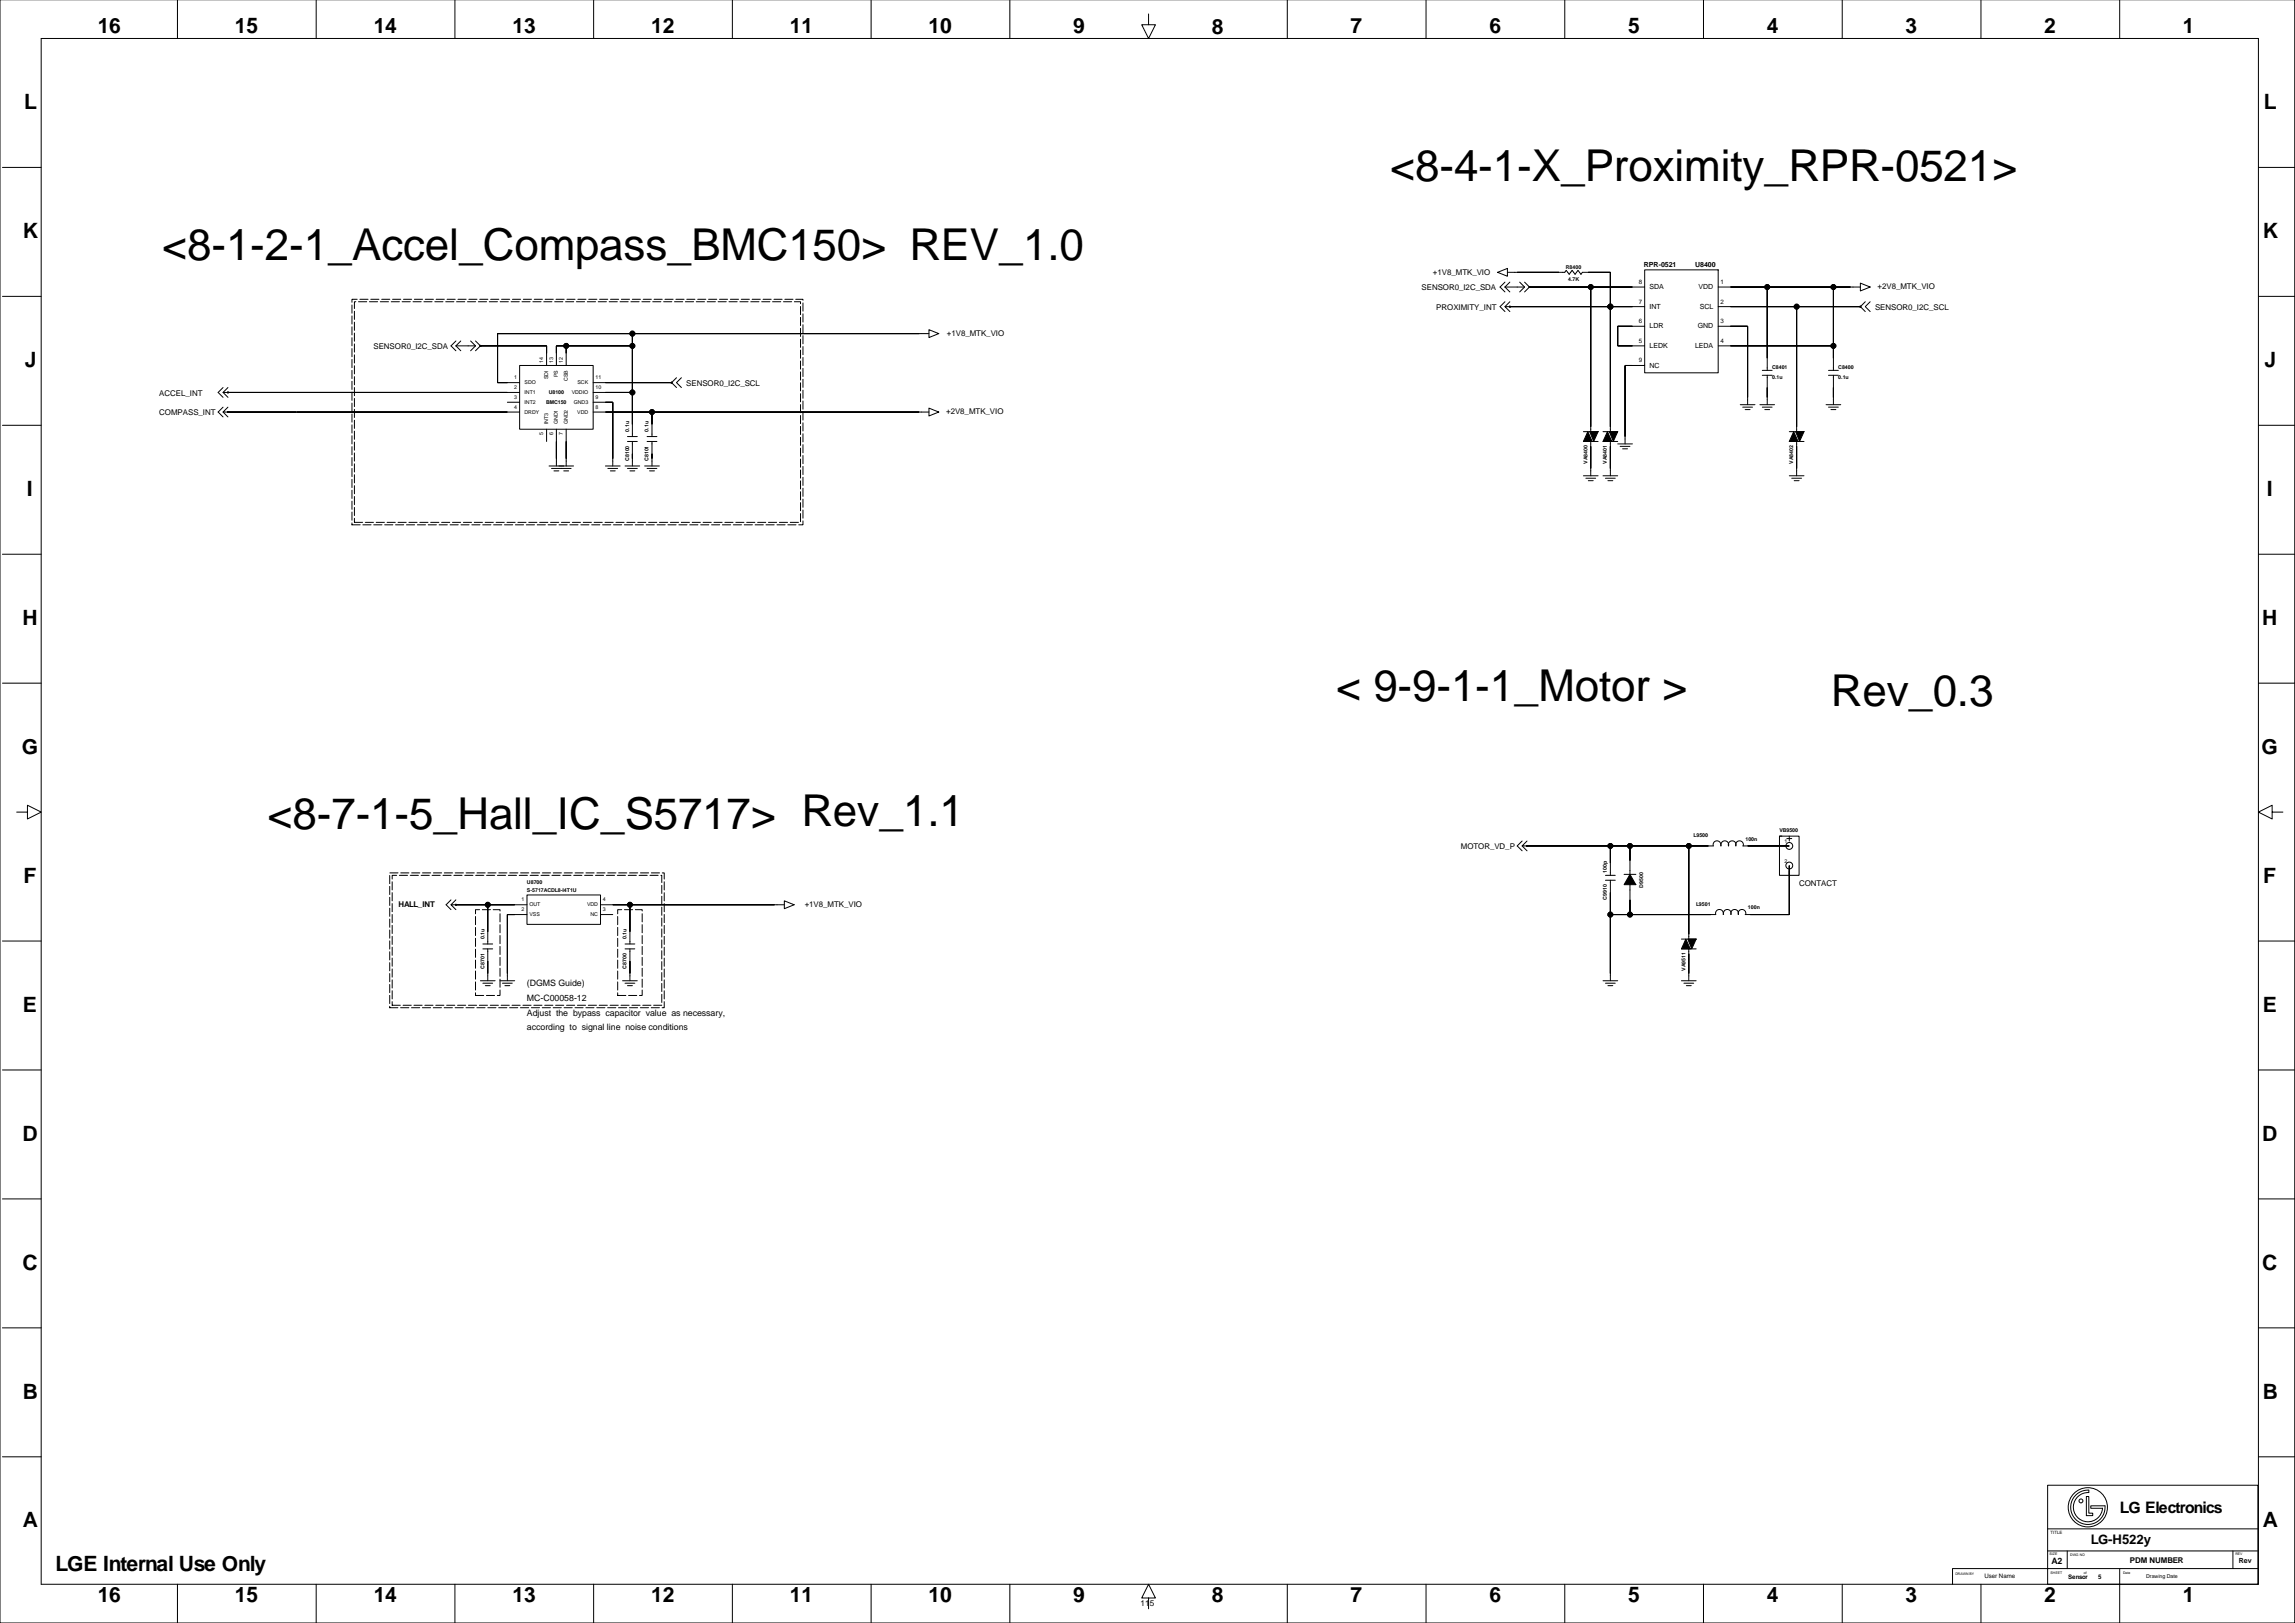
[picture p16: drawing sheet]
<svg xmlns="http://www.w3.org/2000/svg" width="1189mm" height="841mm" viewBox="0 0 1189 841" stroke-linecap="round" stroke-linejoin="round" font-family="sans-serif">
<defs><g id="words">
<g font-size="22.8">
<text x="720" y="94">&lt;8-4-1-X_Proximity_RPR-0521&gt;</text>
<text x="84" y="135">&lt;8-1-2-1_Accel_Compass_BMC150&gt; REV_1.0</text>
<text x="692" y="363">&lt; 9-9-1-1_Motor &gt;</text>
<text x="948" y="366">Rev_0.3</text>
<text x="138" y="429">&lt;8-7-1-5_Hall_IC_S5717&gt; Rev_1.1</text>
</g>
<g font-size="10.9">
<text x="51" y="17">16</text>
<text x="122" y="17">15</text>
<text x="194" y="17">14</text>
<text x="265" y="17">13</text>
<text x="337" y="17">12</text>
<text x="409" y="17">11</text>
<text x="481" y="17">10</text>
<text x="556" y="17">9</text>
<text x="628" y="18">8</text>
<text x="700" y="17">7</text>
<text x="772" y="17">6</text>
<text x="843" y="17">5</text>
<text x="915" y="17">4</text>
<text x="987" y="17">3</text>
<text x="1059" y="17">2</text>
<text x="1131" y="17">1</text>
<text x="12" y="57">L</text>
<text x="1173" y="57">L</text>
<text x="12" y="123">K</text>
<text x="1172" y="123">K</text>
<text x="13" y="190">J</text>
<text x="1173" y="190">J</text>
<text x="14" y="257">I</text>
<text x="1174" y="257">I</text>
<text x="12" y="324">H</text>
<text x="1172" y="324">H</text>
<text x="11" y="391">G</text>
<text x="1172" y="391">G</text>
<text x="12" y="457">F</text>
<text x="1172" y="457">F</text>
<text x="12" y="524">E</text>
<text x="1172" y="524">E</text>
<text x="12" y="591">D</text>
<text x="1172" y="591">D</text>
<text x="12" y="658">C</text>
<text x="1172" y="658">C</text>
<text x="12" y="725">B</text>
<text x="1172" y="725">B</text>
<text x="12" y="791">A</text>
<text x="1172" y="791">A</text>
<text x="29" y="814">LGE Internal Use Only</text>
<text x="51" y="830">16</text>
<text x="122" y="830">15</text>
<text x="194" y="830">14</text>
<text x="265" y="830">13</text>
<text x="337" y="830">12</text>
<text x="409" y="830">11</text>
<text x="481" y="830">10</text>
<text x="556" y="830">9</text>
<text x="628" y="830">8</text>
<text x="700" y="830">7</text>
<text x="772" y="830">6</text>
<text x="843" y="830">5</text>
<text x="915" y="830">4</text>
<text x="987" y="830">3</text>
<text x="1059" y="830">2</text>
<text x="1131" y="830">1</text>
</g>
<text font-size="8.2" x="1098" y="783">LG Electronics</text>
<text font-size="6.8" x="1083" y="800">LG-H522y</text>
<g font-size="4.6">
<text x="273" y="511">(DGMS Guide)</text>
<text x="273" y="518">MC-C00058-12</text>
<text x="273" y="526">Adjust the bypass capacitor value as necessary,</text>
<text x="273" y="534">according to signal line noise conditions</text>
<text x="1063" y="810">A2</text>
</g>
<text font-size="4.2" x="591" y="832">115</text>
<g font-size="4.1">
<text x="742" y="142">+1V8_MTK_VIO</text>
<text x="973" y="150">+2V8_MTK_VIO</text>
<text x="736" y="150">SENSOR0_I2C_SDA</text>
<text x="744" y="160">PROXIMITY_INT</text>
<text x="971" y="160">SENSOR0_I2C_SCL</text>
<text x="490" y="174">+1V8_MTK_VIO</text>
<text x="194" y="181">SENSOR0_I2C_SDA</text>
<text x="356" y="200">SENSOR0_I2C_SCL</text>
<text x="83" y="205">ACCEL_INT</text>
<text x="83" y="215">COMPASS_INT</text>
<text x="490" y="215">+2V8_MTK_VIO</text>
<text x="757" y="440">MOTOR_VD_P</text>
<text x="932" y="459">CONTACT</text>
<text x="206" y="470">HALL_INT</text>
<text x="417" y="470">+1V8_MTK_VIO</text>
<text x="1103" y="810">PDM NUMBER</text>
</g>
<g font-size="3.6">
<text x="852" y="138">RPR-0521</text>
<text x="878" y="138">U8400</text>
<text x="855" y="150">SDA</text>
<text x="880" y="150">VDD</text>
<text x="855" y="160">INT</text>
<text x="881" y="160">SCL</text>
<text x="855" y="170">LDR</text>
<text x="879" y="170">GND</text>
<text x="855" y="180">LEDK</text>
<text x="878" y="180">LEDA</text>
<text x="855" y="190">NC</text>
<text x="1160" y="810">Rev</text>
</g>
<g font-size="3.2">
<text x="849" y="147">8</text>
<text x="891" y="147">1</text>
<text x="849" y="157">7</text>
<text x="891" y="157">2</text>
<text x="849" y="167">6</text>
<text x="891" y="167">3</text>
<text x="849" y="178">5</text>
<text x="891" y="178">4</text>
<text x="849" y="188">9</text>
<text x="1028" y="817">User Name</text>
<text x="1071" y="818">Sensor</text>
<text x="1087" y="818">5</text>
</g>
<g font-size="2.7">
<text x="811" y="139">R8400</text>
<text x="812" y="146">4.7K</text>
<text x="281" y="188" transform="rotate(-90 281 188)">14</text>
<text x="286" y="188" transform="rotate(-90 286 188)">13</text>
<text x="292" y="188" transform="rotate(-90 292 188)">12</text>
<text x="918" y="191">C8401</text>
<text x="952" y="191">C8400</text>
<text x="266" y="196">1</text>
<text x="284" y="196" transform="rotate(-90 284 196)">SDI</text>
<text x="289" y="195" transform="rotate(-90 289 195)">PS</text>
<text x="294" y="197" transform="rotate(-90 294 197)">CSB</text>
<text x="309" y="196">11</text>
<text x="918" y="196">0.1u</text>
<text x="952" y="196">0.1u</text>
<text x="266" y="202">2</text>
<text x="272" y="199">SDO</text>
<text x="299" y="199">SCK</text>
<text x="309" y="202">10</text>
<text x="266" y="207">3</text>
<text x="272" y="209">INT2</text>
<text x="272" y="204">INT1</text>
<text x="283" y="209">BMC150</text>
<text x="284" y="204">U8100</text>
<text x="296" y="204">VDDIO</text>
<text x="297" y="209">GND3</text>
<text x="309" y="207">9</text>
<text x="266" y="212">4</text>
<text x="272" y="214">DRDY</text>
<text x="299" y="214">VDD</text>
<text x="309" y="212">8</text>
<text x="284" y="220" transform="rotate(-90 284 220)">INT3</text>
<text x="289" y="220" transform="rotate(-90 289 220)">GND1</text>
<text x="294" y="220" transform="rotate(-90 294 220)">GND2</text>
<text x="281" y="225" transform="rotate(-90 281 225)">5</text>
<text x="286" y="225" transform="rotate(-90 286 225)">6</text>
<text x="292" y="225" transform="rotate(-90 292 225)">7</text>
<text x="326" y="224" transform="rotate(-90 326 224)">0.1u</text>
<text x="336" y="224" transform="rotate(-90 336 224)">0.1u</text>
<text x="326" y="239" transform="rotate(-90 326 239)">C8100</text>
<text x="336" y="239" transform="rotate(-90 336 239)">C8101</text>
<text x="822" y="240" transform="rotate(-90 822 240)">VA8400</text>
<text x="832" y="240" transform="rotate(-90 832 240)">VA8401</text>
<text x="929" y="240" transform="rotate(-90 929 240)">VA8402</text>
<text x="922" y="431">VB9500</text>
<text x="877" y="434">L9500</text>
<text x="904" y="435">100n</text>
<text x="924" y="437">1</text>
<text x="924" y="447">2</text>
<text x="832" y="452" transform="rotate(-90 832 452)">100p</text>
<text x="273" y="462">S-5717ACDL8-I4T1U</text>
<text x="273" y="458">U8700</text>
<text x="851" y="460" transform="rotate(-90 851 460)">D9500</text>
<text x="270" y="467">1</text>
<text x="312" y="467">4</text>
<text x="832" y="466" transform="rotate(-90 832 466)">C9910</text>
<text x="270" y="472">2</text>
<text x="274" y="469">OUT</text>
<text x="304" y="469">VDD</text>
<text x="312" y="472">3</text>
<text x="879" y="469">L9501</text>
<text x="905" y="471">100n</text>
<text x="274" y="475">VSS</text>
<text x="306" y="475">NC</text>
<text x="251" y="486" transform="rotate(-90 251 486)">0.1u</text>
<text x="325" y="486" transform="rotate(-90 325 486)">0.1u</text>
<text x="251" y="502" transform="rotate(-90 251 502)">C8701</text>
<text x="325" y="502" transform="rotate(-90 325 502)">C8700</text>
<text x="873" y="503" transform="rotate(-90 873 503)">VA9511</text>
<text x="1112" y="818">Drawing Date</text>
</g>
<text font-size="2.3" x="1062" y="794">TITLE</text>
<g font-size="1.8">
<text x="1062" y="805">SIZE</text>
<text x="1072" y="806">DWG NO</text>
<text x="1158" y="805">REV</text>
<text x="1013" y="816">DRAWN BY</text>
<text x="1062" y="815">SHEET</text>
<text x="1080" y="815">of</text>
<text x="1100" y="815">Date</text>
</g>
</g></defs>
<g fill="none" stroke="#000" stroke-width=".52">
<path d="M0 0v841h1189v-841M92 0v20M164 0v20M236 0v20M308 0v20M379 0v20M451 0v20M523 0v20M667 0v20M739 0v20M811 0v20M882 0v20"/>
<path d="M954 0v20M1026 0v20M1098 0v20M21 20h1149v801h-1149zM595 7v6h4l-4 7-4-7h4M1 87h20M1170 87h19M852 140h38v53h-38zM1 154h20M776 141l5-2v4zM780 146l-3 3 3 2M780 149l2 2"/>
<path d="M780 156l-3 3 3 2M780 149h10M781 141h30v-1l2 2 1-2 2 2 1-2 2 2 1-1h14v83M782 159h70M782 159h.1M782 159h-2l2 2M782 146l-2 3M782 156l-2 3M787 146l3 3M790 146l2 3-2 2M790 149l-3 2M792 149h60"/>
<path d="M792 149h.1M824 149v75M834 159h.1M890 149h74M890 159h74M915 149v43M931 159v65M950 149v43M964 147l5 2-5 2zM964 159h.1M966 156l-2 3 2 2M969 156l-3 3 3 2"/>
<path d="M1170 154h19M236 179h10M236 177l-2 2 2 3M236 179l3 3M239 177l-3 2M244 177l2 2M246 177l3 2-3 3M246 179l-2 3M249 179h34v10M249 179h.1M293 179v10M328 179h-40v10"/>
<path d="M328 173v53M481 171l5 2-5 2zM481 173h-223v25h11M852 169h-14v10h14M890 169h15v41M890 179h60M269 189h38v33h-38zM307 198h41M348 198h.1M350 196l-2 2 2 3M353 196l-3 2 3 3M852 189h-10v41"/>
<path d="M913 192h5M913 194h5M915 194v16M947 192h5M947 194h5M950 194v16M116 211l-3 2 3 3M116 201l-3 2 3 3M116 213l2 3M116 203l2 3M118 213h.1M118 203h.1"/>
<path d="M118 211l-2 2h2M118 201l-2 2h2M118 213h151M118 203h151M263 208h6M307 213h174M307 208h10v33M307 203h21M338 213v13M481 211l5 2-5 2zM901 210h8M903 211h5"/>
<path d="M904 212h3M912 210h7M913 211h5M914 212h3M946 210h8M947 211h5M948 212h3M1 220h20M283 222v7M288 222v19M293 222v19M325 229h5"/>
<path d="M325 226h5M328 229v12M335 229h5M335 226h5M338 229v12M820 224h8M820 229h8M824 229v17M830 224h8M830 229h8M834 229v17M838 230h8"/>
<path d="M839 231h5M841 232h2M927 224h8M927 229h8M931 229v17M1170 220h19M284 241h13M286 243h10M287 244h2M292 244h3M314 241h7M315 243h5"/>
<path d="M316 244h3M324 241h7M325 243h5M326 244h3M334 241h8M335 243h5M336 244h3M820 246h8M822 248h5M823 249h2M830 246h8M832 248h5"/>
<path d="M833 249h2M927 246h8M928 248h5M929 249h3M1 287h20M1170 287h19M1 354h20M1170 354h19M9 421h5v-4l7 4-7 3v-3M788 438l3 3M788 436l-2 2 2 3M791 438h.1"/>
<path d="M791 436l-3 2h3M834 438v15M844 438v15M875 438v48M891 438a2 2 0 0 0-2-2 2 2 0 0 0-1 2h-97M892 438a2 2 0 0 1 1-2 2 2 0 0 1 2 2 2 2 0 0 1 2-2 2 2 0 0 1 2 2 2 2 0 0 1 2-2 2 2 0 0 1 2 2M903 438h24M922 433h10v20h-10zM922 433h1M926 434h2M927 438h.1M927 433v3"/>
<path d="M1177 421v-4l-7 4 7 3v-3h6M832 453h5M832 456h5M834 456v52M841 453h6M844 458v16M927 448h.1M927 448v26h-23M234 466l-3 3 3 2M236 469h.1M236 469h-2l2 2M236 466l-2 3"/>
<path d="M236 469h37M253 469v20M273 464h38v15h-38zM273 474h-10v34M311 469h95M311 474h6M326 469v20M406 467l5 2-5 2zM893 474a2 2 0 0 0-2-3 2 2 0 0 0-2 3h-55M893 474a2 2 0 0 1 2-3 2 2 0 0 1 2 3 2 2 0 0 1 2-3 2 2 0 0 1 1 3 2 2 0 0 1 2-3 2 2 0 0 1 2 3M1 487h20M250 489h5"/>
<path d="M250 491h5M253 491v17M324 489h5M324 491h5M326 491v17M871 491h8M871 486h8M875 491v17M1170 487h19M249 508h7M250 509h5M251 511h3"/>
<path d="M259 508h8M260 509h5M262 511h2M323 508h7M324 509h5M325 511h3M830 508h8M832 509h5M833 511h2M871 508h8M872 509h5M874 511h2"/>
<path d="M1 554h20M1170 554h19M1 621h20M1170 621h19M1 688h20M1170 688h19M1 755h20M1170 755h19M1061 769h109v52h-109zM1075 775a9 9 0 0 1 7-3v1a8 8 0 0 0-8 7 8 8 0 0 0 7 8 8 8 0 0 0 8-7h-6v-1h7a9 9 0 0 1-11 9 9 9 0 0 1-4-14zM1081 775h1v9h2v1h-3zM1061 792h109"/>
<path d="M1061 803h109M1061 812h109M1061 812h-50v9M1071 803v9M1098 813v28M1157 803v9M92 821v20M164 821v20M236 821v20M308 821v20M379 821v20M451 821v20"/>
<path d="M523 821v20M595 828h4l-4-7-4 7h4v5M667 821v20M739 821v20M811 821v20M882 821v20M954 821v20M1026 821v20"/>
<circle cx="782" cy="159" r=".3"/>
<circle cx="792" cy="149" r=".3"/>
<circle cx="824" cy="149" r="1.3"/>
<circle cx="834" cy="159" r="1.3"/>
<circle cx="915" cy="149" r="1.3"/>
<circle cx="931" cy="159" r="1.3"/>
<circle cx="950" cy="149" r="1.3"/>
<circle cx="964" cy="159" r=".3"/>
<circle cx="249" cy="179" r=".3"/>
<circle cx="293" cy="179" r="1.3"/>
<circle cx="328" cy="179" r="1.3"/>
<circle cx="328" cy="173" r="1.3"/>
<circle cx="950" cy="179" r="1.3"/>
<circle cx="348" cy="198" r=".3"/>
<circle cx="118" cy="213" r=".3"/>
<circle cx="118" cy="203" r=".3"/>
<circle cx="328" cy="203" r="1.3"/>
<circle cx="338" cy="213" r="1.3"/>
<circle cx="791" cy="438" r=".3"/>
<circle cx="834" cy="438" r="1.3"/>
<circle cx="844" cy="438" r="1.3"/>
<circle cx="875" cy="438" r="1.3"/>
<circle cx="927" cy="438" r="1.8"/>
<circle cx="927" cy="448" r="1.8"/>
<circle cx="236" cy="469" r=".3"/>
<circle cx="253" cy="469" r="1.3"/>
<circle cx="326" cy="469" r="1.3"/>
<circle cx="834" cy="474" r="1.3"/>
<circle cx="844" cy="474" r="1.3"/>
<circle cx="1078" cy="777" r="1"/>
<circle cx="1082" cy="781" r="10"/>
</g>
<g fill="#000" stroke="#000" stroke-width=".52">
<path d="M786 141h22z" fill-rule="evenodd"/>
<path d="M792 149h32z" fill-rule="evenodd"/>
<path d="M824 149v72z" fill-rule="evenodd"/>
<path d="M782 159h52z" fill-rule="evenodd"/>
<path d="M823 141h11z" fill-rule="evenodd"/>
<path d="M834 141v18z" fill-rule="evenodd"/>
<path d="M834 159v62z" fill-rule="evenodd"/>
<path d="M824 149h22z" fill-rule="evenodd"/>
<path d="M834 159h12z" fill-rule="evenodd"/>
<path d="M896 149h19z" fill-rule="evenodd"/>
<path d="M915 149v36z" fill-rule="evenodd"/>
<path d="M931 159v62z" fill-rule="evenodd"/>
<path d="M896 159h35z" fill-rule="evenodd"/>
<path d="M915 149h35z" fill-rule="evenodd"/>
<path d="M950 149v30z" fill-rule="evenodd"/>
<path d="M950 149h9z" fill-rule="evenodd"/>
<path d="M931 159h33z" fill-rule="evenodd"/>
<path d="M258 173v25z" fill-rule="evenodd"/>
<path d="M249 179h34z" fill-rule="evenodd"/>
<path d="M283 179v4z" fill-rule="evenodd"/>
<path d="M288 179v4z" fill-rule="evenodd"/>
<path d="M293 179v4z" fill-rule="evenodd"/>
<path d="M288 179h5z" fill-rule="evenodd"/>
<path d="M328 179v24z" fill-rule="evenodd"/>
<path d="M258 173h70z" fill-rule="evenodd"/>
<path d="M328 173v6z" fill-rule="evenodd"/>
<path d="M293 179h35z" fill-rule="evenodd"/>
<path d="M328 173h148z" fill-rule="evenodd"/>
<path d="M838 169v10z" fill-rule="evenodd"/>
<path d="M838 179h8z" fill-rule="evenodd"/>
<path d="M838 169h8z" fill-rule="evenodd"/>
<path d="M905 169v37z" fill-rule="evenodd"/>
<path d="M896 169h9z" fill-rule="evenodd"/>
<path d="M950 179v6z" fill-rule="evenodd"/>
<path d="M896 179h54z" fill-rule="evenodd"/>
<path d="M258 198h5z" fill-rule="evenodd"/>
<path d="M314 198h34z" fill-rule="evenodd"/>
<path d="M842 189v37z" fill-rule="evenodd"/>
<path d="M842 189h4z" fill-rule="evenodd"/>
<path d="M118 213h36z" fill-rule="evenodd"/>
<path d="M118 203h145z" fill-rule="evenodd"/>
<path d="M154 213h109z" fill-rule="evenodd"/>
<path d="M317 208v30z" fill-rule="evenodd"/>
<path d="M314 208h3z" fill-rule="evenodd"/>
<path d="M328 203v17z" fill-rule="evenodd"/>
<path d="M314 203h14z" fill-rule="evenodd"/>
<path d="M338 213v7z" fill-rule="evenodd"/>
<path d="M314 213h24z" fill-rule="evenodd"/>
<path d="M338 213h138z" fill-rule="evenodd"/>
<path d="M915 201v5z" fill-rule="evenodd"/>
<path d="M950 201v5z" fill-rule="evenodd"/>
<path d="M288 229v9z" fill-rule="evenodd"/>
<path d="M293 229v9z" fill-rule="evenodd"/>
<path d="M328 235v3z" fill-rule="evenodd"/>
<path d="M338 235v3z" fill-rule="evenodd"/>
<path d="M824 231v12z" fill-rule="evenodd"/>
<path d="M823 224l2 5h-5z" fill-rule="evenodd"/>
<path d="M824 224h4l-2 5z" fill-rule="evenodd"/>
<path d="M834 231v12z" fill-rule="evenodd"/>
<path d="M833 224l2 5h-5z" fill-rule="evenodd"/>
<path d="M834 224h4l-2 5z" fill-rule="evenodd"/>
<path d="M931 231v12z" fill-rule="evenodd"/>
<path d="M929 224l2 5h-4z" fill-rule="evenodd"/>
<path d="M930 224h5l-3 5z" fill-rule="evenodd"/>
<path d="M834 438v9z" fill-rule="evenodd"/>
<path d="M791 438h43z" fill-rule="evenodd"/>
<path d="M834 438h10z" fill-rule="evenodd"/>
<path d="M844 438v8z" fill-rule="evenodd"/>
<path d="M875 438v46z" fill-rule="evenodd"/>
<path d="M844 438h31z" fill-rule="evenodd"/>
<path d="M875 438h10z" fill-rule="evenodd"/>
<path d="M905 438h22z" fill-rule="evenodd"/>
<path d="M844 453l3 5h-6z" fill-rule="evenodd"/>
<path d="M927 448v26z" fill-rule="evenodd"/>
<path d="M253 469v14z" fill-rule="evenodd"/>
<path d="M236 469h17z" fill-rule="evenodd"/>
<path d="M263 474v30z" fill-rule="evenodd"/>
<path d="M263 474h4z" fill-rule="evenodd"/>
<path d="M253 469h14z" fill-rule="evenodd"/>
<path d="M326 469v14z" fill-rule="evenodd"/>
<path d="M317 469h9z" fill-rule="evenodd"/>
<path d="M326 469h75z" fill-rule="evenodd"/>
<path d="M834 462v12z" fill-rule="evenodd"/>
<path d="M834 474v30z" fill-rule="evenodd"/>
<path d="M844 466v8z" fill-rule="evenodd"/>
<path d="M834 474h10z" fill-rule="evenodd"/>
<path d="M844 474h42z" fill-rule="evenodd"/>
<path d="M907 474h20z" fill-rule="evenodd"/>
<path d="M253 498v6z" fill-rule="evenodd"/>
<path d="M326 498v6z" fill-rule="evenodd"/>
<path d="M875 494v10z" fill-rule="evenodd"/>
<path d="M873 486l3 5h-5z" fill-rule="evenodd"/>
<path d="M874 486h5l-3 5z" fill-rule="evenodd"/>
<circle cx="782" cy="159" r=".3"/>
<circle cx="792" cy="149" r=".3"/>
<circle cx="824" cy="149" r="1.3"/>
<circle cx="834" cy="159" r="1.3"/>
<circle cx="915" cy="149" r="1.3"/>
<circle cx="931" cy="159" r="1.3"/>
<circle cx="950" cy="149" r="1.3"/>
<circle cx="964" cy="159" r=".3"/>
<circle cx="249" cy="179" r=".3"/>
<circle cx="293" cy="179" r="1.3"/>
<circle cx="328" cy="179" r="1.3"/>
<circle cx="328" cy="173" r="1.3"/>
<circle cx="950" cy="179" r="1.3"/>
<circle cx="348" cy="198" r=".3"/>
<circle cx="118" cy="213" r=".3"/>
<circle cx="118" cy="203" r=".3"/>
<circle cx="328" cy="203" r="1.3"/>
<circle cx="338" cy="213" r="1.3"/>
<circle cx="791" cy="438" r=".3"/>
<circle cx="834" cy="438" r="1.3"/>
<circle cx="844" cy="438" r="1.3"/>
<circle cx="875" cy="438" r="1.3"/>
<circle cx="236" cy="469" r=".3"/>
<circle cx="253" cy="469" r="1.3"/>
<circle cx="326" cy="469" r="1.3"/>
<circle cx="834" cy="474" r="1.3"/>
<circle cx="844" cy="474" r="1.3"/>
</g>
<path d="M182 155h234v117h-234zM184 156h231v115h-231zM202 452h142v70h-142zM203 453h140v68h-140zM246 471h13v45h-13zM320 471h13v45h-13z" fill="none" stroke="#000" stroke-width=".52" stroke-dasharray="4.2 1.4"/>
<use href="#words"/>
</svg>
